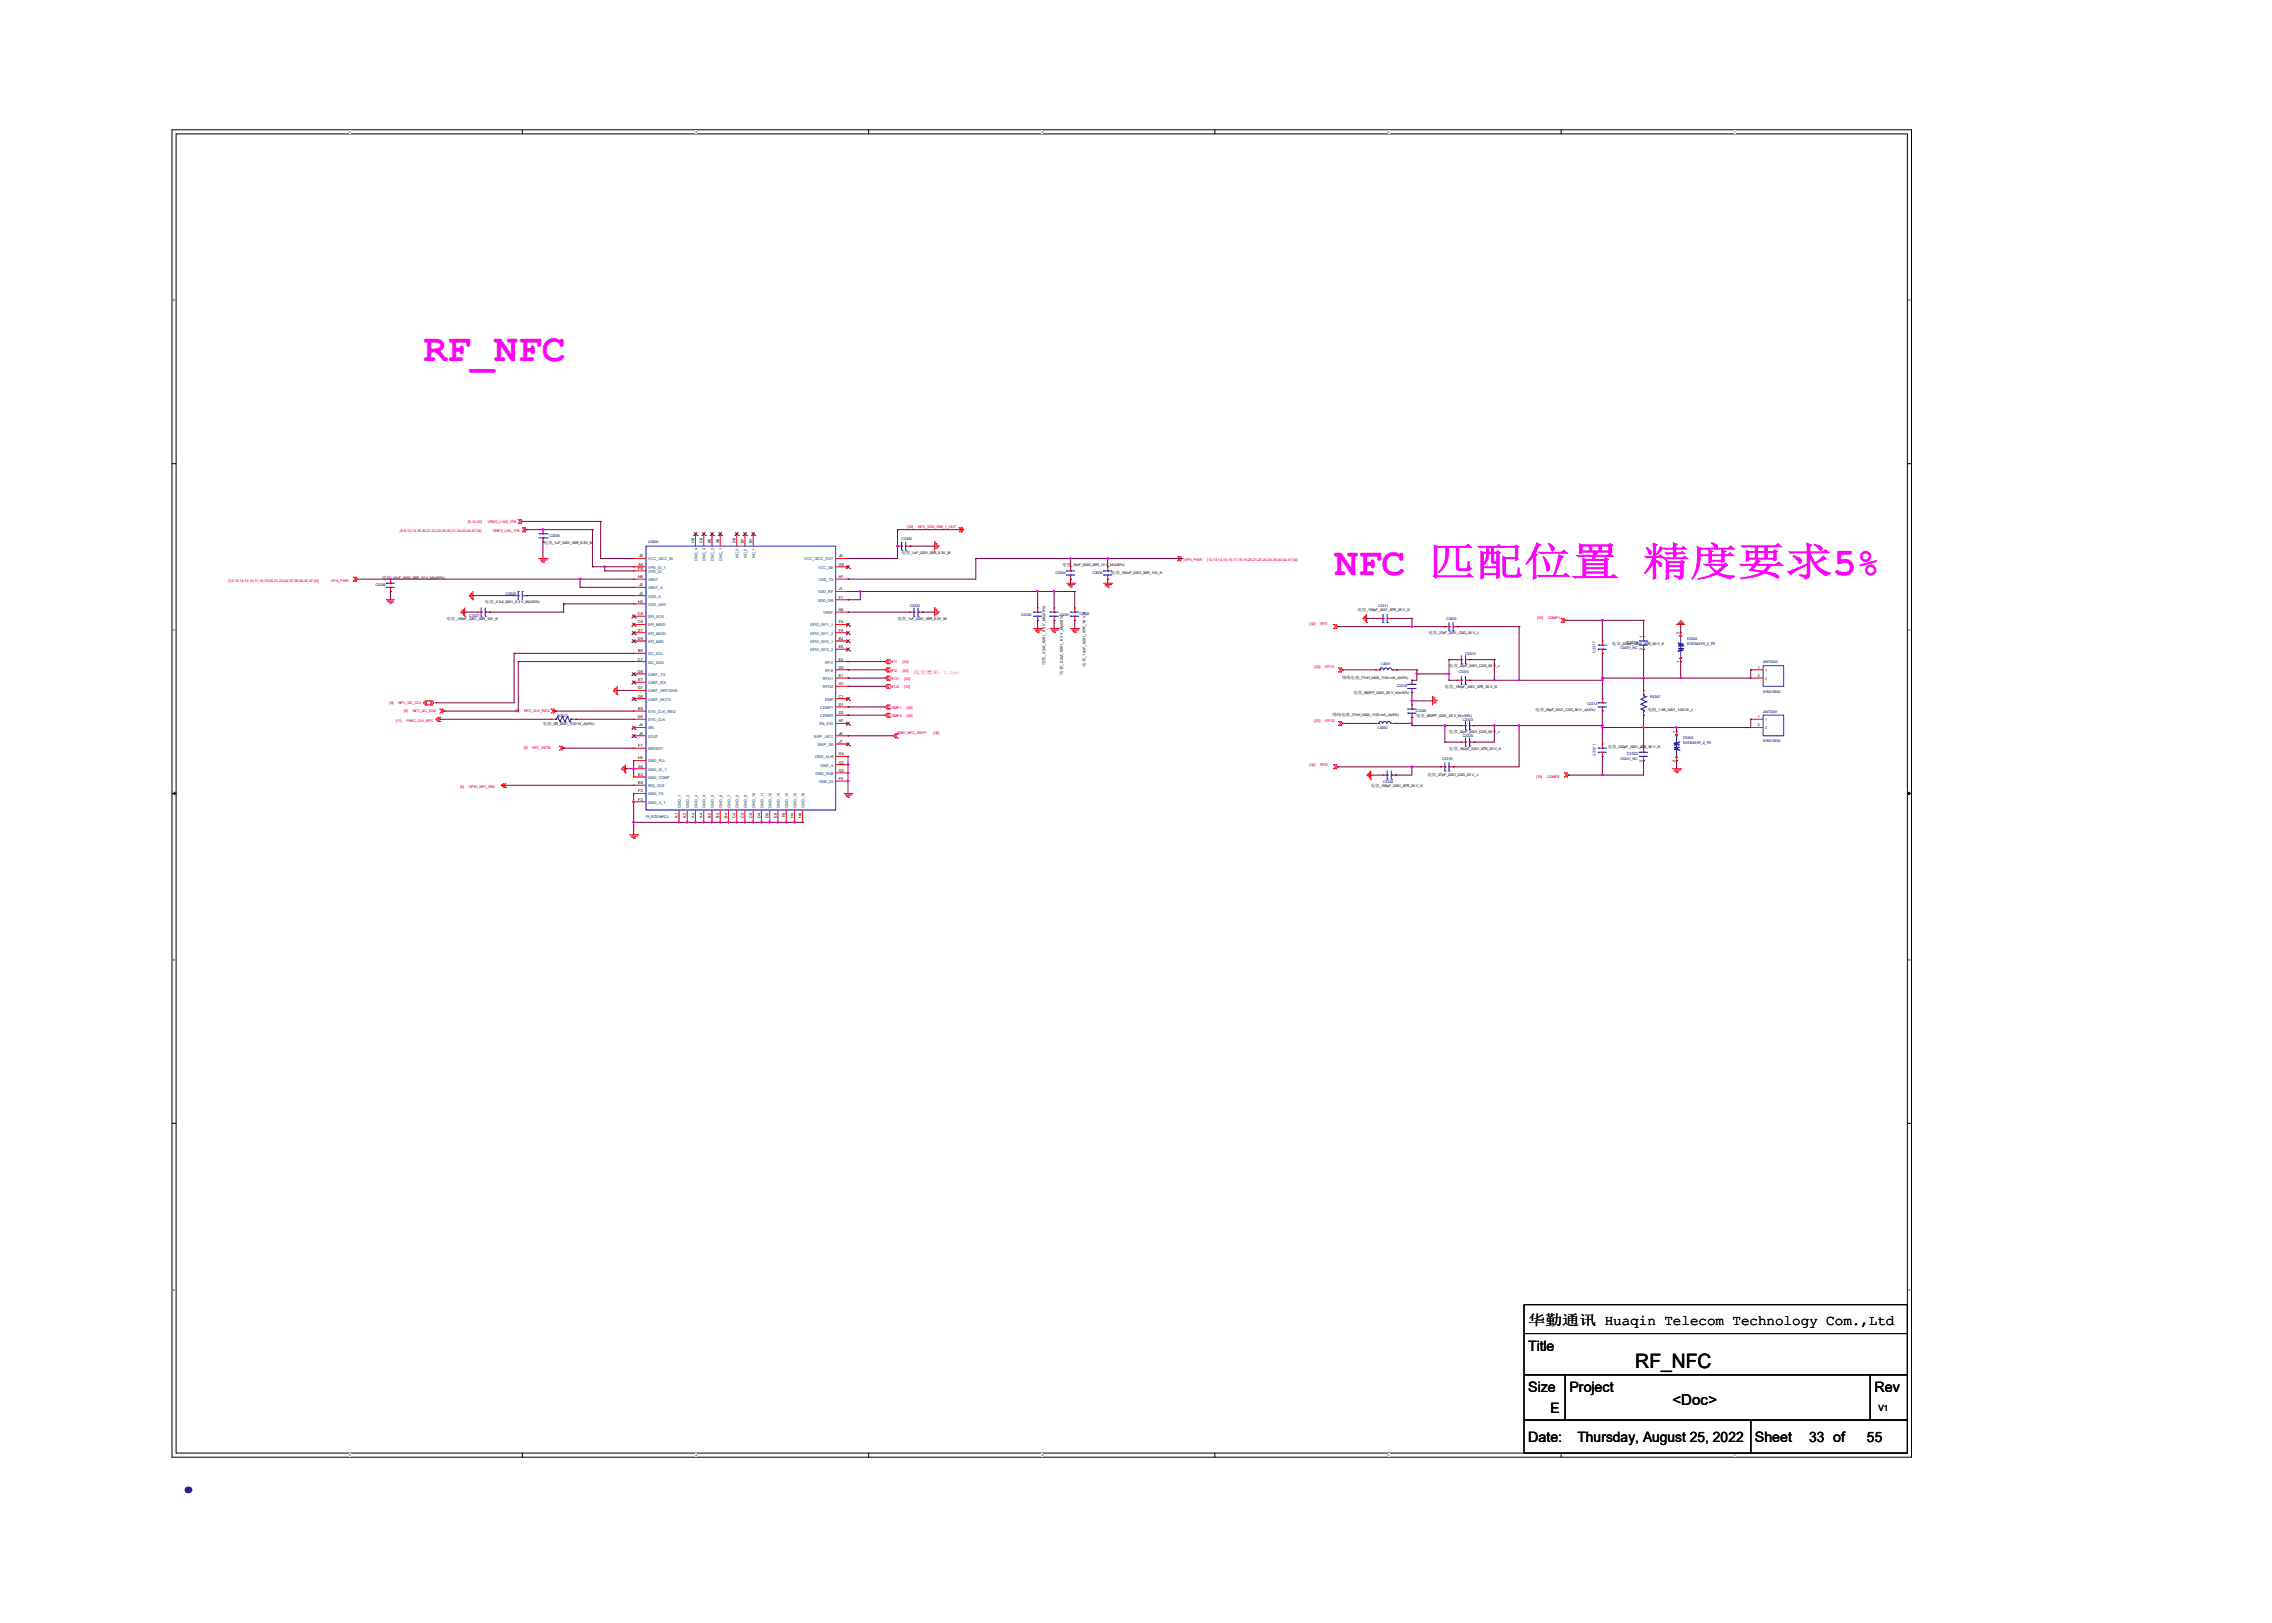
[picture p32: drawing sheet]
<svg xmlns="http://www.w3.org/2000/svg" width="350mm" height="250mm" viewBox="0 0 350 250" stroke-linecap="round" stroke-linejoin="round" font-family="sans-serif">
<defs><g id="words">
<text font-size="8.5" fill="#00f" x="26.5" y="229.9">.</text>
<g font-size="6.1" fill="#f0f">
<text x="65.2" y="55.6">RF_NFC</text>
<text x="205.6" y="88.6">NFC 匹配位置 精度要求5%</text>
</g>
<text font-size="3.1" x="251.9" y="210.7">RF_NFC</text>
<text font-size="2.3" x="257.6" y="216.5">&lt;Doc&gt;</text>
<g font-size="2.2">
<text x="235.4" y="208.1">Title</text>
<text x="235.4" y="204.1">华勤通讯 Huaqin Telecom Technology Com.,Ltd</text>
<text x="235.4" y="214.4">Size</text>
<text x="241.8" y="214.4">Project</text>
<text x="288.8" y="214.4">Rev</text>
<text x="238.8" y="217.6">E</text>
<text x="235.4" y="222">Date:</text>
<text x="243" y="222">Thursday, August 25, 2022</text>
<text x="270.3" y="222">Sheet</text>
<text x="278.7" y="222">33 of</text>
<text x="287.6" y="222">55</text>
</g>
<text font-size="1.3" x="289.4" y="217.4">V1</text>
<text font-size=".8" fill="#f0f" x="140.8" y="103.8">线宽要求：0.2mm</text>
<g font-size=".6" fill="#f00">
<text x="61.6" y="82">[6,8,12,14,18,20,21,22,23,26,30,31,34,43,44,47,54]</text>
<text x="72.1" y="80.5">[8,14,30]</text>
<text x="75.1" y="80.5">VREG_L19A_1P8</text>
<text x="75.9" y="82">VREG_L9A_1P8</text>
<text x="139.8" y="81.4">[30]</text>
<text x="141.4" y="81.4">NFC_VDD_SIM_1_OUT</text>
<text x="35.2" y="89.6">[12,13,14,15,16,17,18,19,20,21,23,24,33,39,40,42,47,54]</text>
<text x="51" y="89.6">VPH_PWR</text>
<text x="182.4" y="86.5">VPH_PWR</text>
<text x="186" y="86.5">[12,13,14,15,16,17,18,19,20,21,23,24,33,39,40,42,47,54]</text>
<text x="236.8" y="95.3">[33]</text>
<text x="238.5" y="95.3">CDMP1</text>
<text x="201.7" y="96.3">[33]</text>
<text x="203.4" y="96.3">RFI1</text>
<text x="137.1" y="102.2">RFI1</text>
<text x="137.1" y="103.4">RFI2</text>
<text x="137.1" y="104.7">RFO1</text>
<text x="137.1" y="106">RFO2</text>
<text x="139" y="102.2">[33]</text>
<text x="139" y="103.4">[33]</text>
<text x="139.3" y="104.7">[33]</text>
<text x="139.3" y="106">[33]</text>
<text x="202.5" y="103">[33]</text>
<text x="204.2" y="103">RFO1</text>
<text x="60" y="108.4">[6]</text>
<text x="61" y="111.2">[11]</text>
<text x="61.4" y="108.4">NFC_I2C_SCL</text>
<text x="62.3" y="109.7">[6]</text>
<text x="62.6" y="111.2">PMIC_CLK_NFC</text>
<text x="63.6" y="109.7">NFC_I2C_SDA</text>
<text x="79.4" y="109.7">[6]</text>
<text x="80.7" y="109.7">NFC_CLK_REQ</text>
<text x="137" y="109.2">CDMP1</text>
<text x="137" y="110.4">CDMP2</text>
<text x="138.3" y="113.1">SIM1_NFC_SWP1</text>
<text x="139.7" y="109.2">[33]</text>
<text x="139.7" y="110.4">[33]</text>
<text x="143.8" y="113.1">[30]</text>
<text x="202.5" y="111.2">[33]</text>
<text x="204.2" y="111.2">RFO2</text>
<text x="80.7" y="115.4">[6]</text>
<text x="82" y="115.4">NFC_RSTB</text>
<text x="201.7" y="117.9">[33]</text>
<text x="203.4" y="117.9">RFI2</text>
<text x="236.7" y="119.8">[33]</text>
<text x="238.3" y="119.8">CDMP2</text>
<text x="70.9" y="121.4">[6]</text>
<text x="72.2" y="121.4">GPIO_NFC_IRQ</text>
</g>
<g font-size=".6">
<text x="83.8" y="83.8">电容</text>
<text x="85.1" y="83.8">_1uF_0201_X5R_6.3V_M</text>
<text x="107" y="83.6" transform="rotate(-90 107 83.6)">H8</text>
<text x="108.2" y="83.6" transform="rotate(-90 108.2 83.6)">C6</text>
<text x="109.5" y="83.6" transform="rotate(-90 109.5 83.6)">B5</text>
<text x="110.8" y="83.6" transform="rotate(-90 110.8 83.6)">A6</text>
<text x="113.3" y="83.6" transform="rotate(-90 113.3 83.6)">D6</text>
<text x="114.6" y="83.6" transform="rotate(-90 114.6 83.6)">B7</text>
<text x="115.9" y="83.6" transform="rotate(-90 115.9 83.6)">B1</text>
<text x="58.9" y="89.1">电容</text>
<text x="60.2" y="89.1">_10uF_0402_X5R_10 V_M(±20%)</text>
<text x="98.3" y="87.1">A8</text>
<text x="98.3" y="87.8">F8</text>
<text x="98.3" y="89">H9</text>
<text x="98.5" y="85.9">J8</text>
<text x="129.2" y="89">H1</text>
<text x="129.2" y="87.1">G9</text>
<text x="129.2" y="85.9">J9</text>
<text x="138.9" y="85.4">电容</text>
<text x="140.2" y="85.4">_1uF_0201_X5R_6.3V_M</text>
<text x="163.7" y="87.2">电容</text>
<text x="165" y="87.2">_10uF_0402_X5R_10 V_M(±20%)</text>
<text x="171.1" y="88.5">电容</text>
<text x="172.5" y="88.5">_100nF_0201_X5R_10V_K</text>
<text x="68.8" y="95.5">电容</text>
<text x="70.1" y="95.5">_100nF_0201_X5R_10V_K</text>
<text x="74.7" y="92.8">电容</text>
<text x="76.1" y="92.8">_2.2uf_0201_6.3 V_M(±20%)</text>
<text x="98.3" y="94.8">C8</text>
<text x="98.3" y="92.9">H2</text>
<text x="98.5" y="90.3">J2</text>
<text x="98.5" y="91.6">J3</text>
<text x="129.2" y="94.1">H3</text>
<text x="129.2" y="90.9">J1</text>
<text x="129.2" y="92.2">F1</text>
<text x="138.3" y="95.5">电容</text>
<text x="139.6" y="95.5">_1uF_0201_X5R_6.3V_M</text>
<text x="209.1" y="94.2">电容</text>
<text x="210.5" y="94.2">_150pF_0201_X7R_25 V_K</text>
<text x="98.3" y="101.7">C7</text>
<text x="98.3" y="96">C9</text>
<text x="98.3" y="97.3">D7</text>
<text x="98.3" y="98.6">D9</text>
<text x="98.3" y="100.5">B9</text>
<text x="129.2" y="101.7">E3</text>
<text x="129.2" y="98.6">E4</text>
<text x="129.2" y="99.8">E5</text>
<text x="129.2" y="96">F4</text>
<text x="129.2" y="97.3">F5</text>
<text x="161" y="101.1" transform="rotate(-90 161 101.1)">_2.2uf_0201_6.3 V_M(±20%)</text>
<text x="167.2" y="101.3" transform="rotate(-90 167.2 101.3)">_10nF_0201_X7R_16 V_K</text>
<text x="220" y="97.7">电容</text>
<text x="221.4" y="97.7">_27pF_0201_C0G_25 V_J</text>
<text x="248.3" y="99.3">电容</text>
<text x="249.7" y="99.3">_220pF_0201_X7R_50 V_K</text>
<text x="253" y="100.2" transform="rotate(-90 253 100.2)">2</text>
<text x="253" y="98.3" transform="rotate(-90 253 98.3)">1</text>
<text x="258.7" y="97.6" transform="rotate(-90 258.7 97.6)">2</text>
<text x="98.2" y="107.5">G6</text>
<text x="98.2" y="106.2">G7</text>
<text x="98.3" y="103.6">D8</text>
<text x="98.3" y="104.9">E7</text>
<text x="129.2" y="107.5">C1</text>
<text x="129.2" y="103">D3</text>
<text x="129.2" y="104.3">E1</text>
<text x="129.2" y="105.6">G1</text>
<text x="161" y="102.5" transform="rotate(-90 161 102.5)">电容</text>
<text x="163.7" y="103.9" transform="rotate(-90 163.7 103.9)">电容</text>
<text x="163.7" y="102.5" transform="rotate(-90 163.7 102.5)">_2.2uf_0201_6.3 V_M(±20%)</text>
<text x="167.2" y="102.7" transform="rotate(-90 167.2 102.7)">电容</text>
<text x="206.7" y="104.6">绕线电感</text>
<text x="208.5" y="106.9">电容</text>
<text x="209.4" y="104.6">_77nH_0402_1100 mA_J(±5%)</text>
<text x="209.8" y="106.9">_560PF_0201_25 V_K(±10%)</text>
<text x="222.6" y="106">电容</text>
<text x="223.2" y="102.8">电容</text>
<text x="223.9" y="106">_180pF_0201_X7R_25 V_K</text>
<text x="224.6" y="102.8">_22pF_0201_C0G_50 V_J</text>
<text x="258.7" y="102.1" transform="rotate(-90 258.7 102.1)">1</text>
<text x="270.8" y="103">1</text>
<text x="270.8" y="104.3">2</text>
<text x="83.6" y="111.7">电阻</text>
<text x="85" y="111.7">_0R_0201_1/20 W_J(±5%)</text>
<text x="98.2" y="110.6">G5</text>
<text x="98.3" y="109.4">E9</text>
<text x="98.5" y="111.9">J4</text>
<text x="98.5" y="113.2">J5</text>
<text x="129.2" y="108.7">D1</text>
<text x="129.2" y="110">D2</text>
<text x="129.2" y="111.3">H7</text>
<text x="129.2" y="113.2">J6</text>
<text x="205.3" y="110.3">绕线电感</text>
<text x="208" y="110.3">_77nH_0402_1100 mA_J(±5%)</text>
<text x="218.1" y="110.4">电容</text>
<text x="219.5" y="110.4">_560PF_0201_25 V_K(±10%)</text>
<text x="223.2" y="113">电容</text>
<text x="224.6" y="113">_22pF_0201_C0G_50 V_J</text>
<text x="236.5" y="109.4">电容</text>
<text x="237.9" y="109.4">_39pF_0201_C0G_50 V_J(±5%)</text>
<text x="253.8" y="109.4">电阻</text>
<text x="255.2" y="109.4">_1.5K_0201_1/20 W_J</text>
<text x="258.1" y="112.9" transform="rotate(-90 258.1 112.9)">1</text>
<text x="270.8" y="110.6">1</text>
<text x="270.8" y="111.9">2</text>
<text x="98.3" y="118.3">A9</text>
<text x="98.3" y="119.5">E2</text>
<text x="98.3" y="115.1">F7</text>
<text x="98.3" y="117">H5</text>
<text x="129.2" y="117.6">G3</text>
<text x="129.2" y="114.4">J7</text>
<text x="129.2" y="118.9">G2</text>
<text x="129.2" y="116.3">G4</text>
<text x="219.9" y="119.6">电容</text>
<text x="221.3" y="119.6">_27pF_0201_C0G_25 V_J</text>
<text x="223.2" y="115.5">电容</text>
<text x="224.6" y="115.5">_180pF_0201_X7R_25 V_K</text>
<text x="247.7" y="115.2">电容</text>
<text x="249" y="115.2">_220pF_0201_X7R_50 V_K</text>
<text x="253" y="117.3" transform="rotate(-90 253 117.3)">2</text>
<text x="253" y="115.4" transform="rotate(-90 253 115.4)">1</text>
<text x="258.1" y="117.3" transform="rotate(-90 258.1 117.3)">2</text>
<text x="98.3" y="120.8">E8</text>
<text x="98.3" y="122.1">F2</text>
<text x="98.3" y="123.3">F3</text>
<text x="104.4" y="126" transform="rotate(-90 104.4 126)">A1</text>
<text x="105.7" y="126" transform="rotate(-90 105.7 126)">A2</text>
<text x="107" y="126" transform="rotate(-90 107 126)">A3</text>
<text x="108.2" y="126" transform="rotate(-90 108.2 126)">A4</text>
<text x="109.5" y="126" transform="rotate(-90 109.5 126)">B2</text>
<text x="110.8" y="126" transform="rotate(-90 110.8 126)">B3</text>
<text x="112.1" y="126" transform="rotate(-90 112.1 126)">B4</text>
<text x="113.3" y="126" transform="rotate(-90 113.3 126)">C2</text>
<text x="114.6" y="126" transform="rotate(-90 114.6 126)">C3</text>
<text x="115.9" y="126" transform="rotate(-90 115.9 126)">C4</text>
<text x="117.1" y="126" transform="rotate(-90 117.1 126)">D4</text>
<text x="118.4" y="126" transform="rotate(-90 118.4 126)">D5</text>
<text x="119.7" y="126" transform="rotate(-90 119.7 126)">E6</text>
<text x="120.9" y="125.9" transform="rotate(-90 120.9 125.9)">F6</text>
<text x="122.2" y="126" transform="rotate(-90 122.2 126)">H4</text>
<text x="123.5" y="126" transform="rotate(-90 123.5 126)">H6</text>
<text x="129.2" y="120.2">F9</text>
<text x="211.2" y="121.2">电容</text>
<text x="212.5" y="121.2">_150pF_0201_X7R_25 V_K</text>
</g>
<g font-size=".6" fill="#000080">
<text x="84.7" y="82.8">C3336</text>
<text x="99.9" y="83.7">U3300</text>
<text x="138.9" y="83.1">C3329</text>
<text x="162.6" y="88.4">C3334</text>
<text x="168.3" y="88.4">C3335</text>
<text x="57.8" y="90.3">C3328</text>
<text x="72.3" y="95">C3327</text>
<text x="77.9" y="91.7">C3326</text>
<text x="140.2" y="93.6">C3333</text>
<text x="157.3" y="94.8">C3330</text>
<text x="163.2" y="94.8">C3331</text>
<text x="166.3" y="94.8">C3332</text>
<text x="212.3" y="93.5">C3311</text>
<text x="222.8" y="95.5">C3303</text>
<text x="225.8" y="100.9">C3312</text>
<text x="245.8" y="100.6" transform="rotate(-90 245.8 100.6)">C3317</text>
<text x="249.6" y="99.9">C0201_NC</text>
<text x="250.6" y="99.2">C3318</text>
<text x="259.9" y="98.7">D3300</text>
<text x="259.9" y="99.4">ESD5451R_2_TR</text>
<text x="212.8" y="102.5">L3301</text>
<text x="215.2" y="105.8">C3316</text>
<text x="224.7" y="103.7">C3315</text>
<text x="254.2" y="107.5">R3307</text>
<text x="271.6" y="102.2">ANT3300</text>
<text x="271.6" y="106.7">818012934</text>
<text x="85.9" y="110.4">R3317</text>
<text x="212.2" y="112.2">L3302</text>
<text x="218.1" y="109.7">C3320</text>
<text x="225.3" y="113.6">C3325</text>
<text x="225.3" y="111.1">C3323</text>
<text x="244.5" y="108.6">C3314</text>
<text x="259.3" y="113.9">D3303</text>
<text x="271.6" y="109.8">ANT3301</text>
<text x="222.2" y="117.1">C3319</text>
<text x="245.8" y="116.4" transform="rotate(-90 245.8 116.4)">C3321</text>
<text x="249.6" y="117.1">C0201_NC</text>
<text x="250.6" y="116.3">C3322</text>
<text x="259.3" y="114.7">ESD5451R_2_TR</text>
<text x="271.6" y="114.3">818012934</text>
<text x="99.5" y="126">PI_ST21NFCJ</text>
<text x="213.1" y="120.6">C3324</text>
</g>
<g font-size=".6" fill="#004080">
<text x="99.9" y="87.6">VPS_IO_1</text>
<text x="99.9" y="88.2">VPS_IO</text>
<text x="99.9" y="89.5">VBAT</text>
<text x="99.9" y="86.3">VCC_UICC_IN</text>
<text x="107.4" y="86.4" transform="rotate(-90 107.4 86.4)">DNC_4</text>
<text x="108.7" y="86.4" transform="rotate(-90 108.7 86.4)">DNC_3</text>
<text x="110" y="86.4" transform="rotate(-90 110 86.4)">DNC_2</text>
<text x="111.2" y="86.4" transform="rotate(-90 111.2 86.4)">DNC_1</text>
<text x="113.8" y="86" transform="rotate(-90 113.8 86)">NC_3</text>
<text x="115.1" y="86" transform="rotate(-90 115.1 86)">NC_2</text>
<text x="116.3" y="86" transform="rotate(-90 116.3 86)">NC_1</text>
<text x="123.9" y="86.3">VCC_UICC_OUT</text>
<text x="126.1" y="87.6">VCC_SE</text>
<text x="126.1" y="89.5">VDD_TX</text>
<text x="99.9" y="95.2">SPI_SCK</text>
<text x="99.9" y="93.3">VDD_ASK</text>
<text x="99.9" y="90.8">VBAT_A</text>
<text x="99.9" y="92">VDD_A</text>
<text x="126" y="92.7">VDD_DR</text>
<text x="126" y="91.4">VDD_RF</text>
<text x="126.8" y="94.6">VREF</text>
<text x="99.9" y="100.9">I2C_SCL</text>
<text x="99.9" y="96.5">SPI_MISO</text>
<text x="99.9" y="97.8">SPI_MOSI</text>
<text x="99.9" y="99">SPI_NSS</text>
<text x="124.8" y="99">GPIO_RF2_1</text>
<text x="124.8" y="100.3">GPIO_RF2_2</text>
<text x="124.8" y="96.5">GPIO_RF1_1</text>
<text x="124.8" y="97.8">GPIO_RF1_2</text>
<text x="99.9" y="102.2">I2C_SDA</text>
<text x="99.9" y="104.1">UART_TX</text>
<text x="99.9" y="105.4">UART_RX</text>
<text x="99.9" y="107.9">UART_NCTS</text>
<text x="99.9" y="106.6">UART_NRTS/HIS</text>
<text x="126.8" y="104.7">RFO1</text>
<text x="126.8" y="106">RFO2</text>
<text x="127.1" y="107.9">DMP</text>
<text x="127.1" y="103.5">RFI2</text>
<text x="127.1" y="102.2">RFI1</text>
<text x="271.9" y="103.5">1</text>
<text x="271.9" y="104.7">2</text>
<text x="99.9" y="109.8">SYS_CLK_REQ</text>
<text x="99.9" y="111.1">SYS_CLK</text>
<text x="99.9" y="112.4">XIN</text>
<text x="99.9" y="113.6">XOUT</text>
<text x="125.4" y="113.6">SWP_UICC</text>
<text x="126.2" y="111.7">EN_5V0</text>
<text x="126.4" y="109.2">CDMP1</text>
<text x="126.4" y="110.5">CDMP2</text>
<text x="271.9" y="111.1">1</text>
<text x="271.9" y="112.4">2</text>
<text x="99.9" y="118.7">GND_IO_1</text>
<text x="99.9" y="120">GND_CDMP</text>
<text x="99.9" y="115.5">NRESET</text>
<text x="99.9" y="117.4">GND_PLL</text>
<text x="125.6" y="116.8">GND_ALM</text>
<text x="125.6" y="119.3">GND_SUB</text>
<text x="126" y="114.9">SWP_SE</text>
<text x="126.4" y="118.1">GND_A</text>
<text x="99.9" y="121.3">IRQ_OUT</text>
<text x="99.9" y="122.5">GND_TX</text>
<text x="99.9" y="123.8">GND_A_1</text>
<text x="104.9" y="124.4" transform="rotate(-90 104.9 124.4)">GND_1</text>
<text x="106.2" y="124.4" transform="rotate(-90 106.2 124.4)">GND_2</text>
<text x="107.4" y="124.4" transform="rotate(-90 107.4 124.4)">GND_3</text>
<text x="108.7" y="124.4" transform="rotate(-90 108.7 124.4)">GND_4</text>
<text x="110" y="124.4" transform="rotate(-90 110 124.4)">GND_5</text>
<text x="111.2" y="124.4" transform="rotate(-90 111.2 124.4)">GND_6</text>
<text x="112.5" y="124.4" transform="rotate(-90 112.5 124.4)">GND_7</text>
<text x="113.8" y="124.4" transform="rotate(-90 113.8 124.4)">GND_8</text>
<text x="115.1" y="124.4" transform="rotate(-90 115.1 124.4)">GND_9</text>
<text x="116.3" y="124.4" transform="rotate(-90 116.3 124.4)">GND_10</text>
<text x="117.6" y="124.4" transform="rotate(-90 117.6 124.4)">GND_11</text>
<text x="118.9" y="124.4" transform="rotate(-90 118.9 124.4)">GND_12</text>
<text x="120.1" y="124.4" transform="rotate(-90 120.1 124.4)">GND_13</text>
<text x="121.4" y="124.4" transform="rotate(-90 121.4 124.4)">GND_14</text>
<text x="122.7" y="124.4" transform="rotate(-90 122.7 124.4)">GND_15</text>
<text x="123.9" y="124.4" transform="rotate(-90 123.9 124.4)">GND_16</text>
<text x="126.2" y="120.6">GND_IO</text>
</g>
<g font-size=".5">
<text x="53.8" y="20.5">5</text>
<text x="107.1" y="20.5">4</text>
<text x="160.5" y="20.5">3</text>
<text x="213.8" y="20.5">2</text>
<text x="267.2" y="20.5">1</text>
<text x="26.7" y="46.4">D</text>
<text x="294" y="46.4">D</text>
<text x="26.7" y="97.2">C</text>
<text x="294" y="97.2">C</text>
<text x="26.7" y="148">B</text>
<text x="294" y="148">B</text>
<text x="26.7" y="198.8">A</text>
<text x="294" y="198.8">A</text>
<text x="53.8" y="224.3">5</text>
<text x="107.1" y="224.3">4</text>
<text x="160.5" y="224.3">3</text>
<text x="213.8" y="224.3">2</text>
<text x="267.2" y="224.3">1</text>
</g>
</g></defs>
<path d="M26.5 20h268v204.5h-268zM27.1 20.6h266.7v203.2h-266.7z" fill="none" stroke="#000" stroke-width=".15"/>
<g fill="#fff">
<path d="M53.8 20.1h.2v.5h-.2z"/>
<path d="M53.8 223.9h.2v.5h-.2z"/>
</g>
<path d="M80.5 20v.6M80.5 223.8v.7" fill="none" stroke="#000" stroke-width=".15"/>
<g fill="#fff">
<path d="M107.1 20.1h.3v.5h-.3z"/>
<path d="M107.1 223.9h.3v.5h-.3z"/>
</g>
<path d="M133.8 20v.6M133.8 223.8v.7" fill="none" stroke="#000" stroke-width=".15"/>
<g fill="#fff">
<path d="M160.5 20.1h.2v.5h-.2z"/>
<path d="M160.5 223.9h.2v.5h-.2z"/>
</g>
<path d="M187.1 20v.6M187.1 223.8v.7" fill="none" stroke="#000" stroke-width=".15"/>
<g fill="#fff">
<path d="M213.8 20.1h.2v.5h-.2z"/>
<path d="M213.8 223.9h.2v.5h-.2z"/>
</g>
<path d="M240.5 20v.6M240.5 223.8v.7" fill="none" stroke="#000" stroke-width=".15"/>
<g fill="#fff">
<path d="M267.2 20.1h.2v.5h-.2z"/>
<path d="M267.2 223.9h.2v.5h-.2z"/>
<path d="M26.7 46h.3v.5h-.3z"/>
<path d="M294 46h.3v.5h-.3z"/>
<path d="M26.7 96.8h.3v.5h-.3z"/>
<path d="M294 96.8h.3v.5h-.3z"/>
</g>
<path d="M26.5 71.4h.6M293.8 71.4h.7" fill="none" stroke="#000" stroke-width=".15"/>
<g fill="#fff">
<path d="M26.7 147.6h.2v.5h-.2z"/>
<path d="M294 147.6h.3v.5h-.3z"/>
</g>
<path d="M26.5 122.2h.6M293.8 122.2h.7" fill="none" stroke="#000" stroke-width=".15"/>
<path d="M26.8 122l.3 .2-.3 .2zM293.8 122.2l.3-.2v.4z" fill="#000" stroke="#000" stroke-width=".15"/>
<g fill="#fff">
<path d="M26.7 198.4h.3v.5h-.3z"/>
<path d="M294 198.4h.3v.5h-.3z"/>
</g>
<path d="M26.5 173h.6M293.8 173h.7M234.8 205.4h59v6.4h-59zM234.8 201h59v4.4h-59zM234.8 211.8h6.3v6.9h-6.3zM234.8 218.7h34.9v5.1h-34.9zM241.1 211.8h47v6.9h-47zM269.7 218.7h24.1v5.1h-24.1zM288.1 211.8h5.7v6.9h-5.7z" fill="none" stroke="#000" stroke-width=".15"/>
<g fill="none" stroke="#f00" stroke-width=".15">
<path d="M54.4 88.9h.1M54.4 89.5h.1M54.4 88.9l.4 .3-.4 .3M54.8 88.9l.3 .3-.3 .3M54.8 89.5h.1M54.8 88.9h.1M59.5 92.4h1.3M59.5 92.4h.1M59.7 92.6h.1M59.7 92.6h.9M59.9 92.8h.5M60.1 93h.1"/>
<path d="M60.1 89.2h.1M60.1 91.1h.1M60.1 89.2v.6M60.1 90.5v.6M60.4 92.8h.1M71 94.4h.1M71 94.2v.2M71.2 94h.1M71.2 94v.5M71.4 94.8h.1M71.4 93.9v.9M71.6 94.9h.1"/>
<path d="M71.6 93.7v1.2M72.3 91.8h.1M72.3 91.7v.1M72.5 91.5h.1M72.5 91.5v.5M72.7 92.2h.1M72.7 91.3v.9M72.8 92.4h.1M72.8 91.1v1.3M73.5 94.3h.1M73.5 94.3h.6M74.8 94.3h.6"/>
<path d="M75.4 94.3h.1M79.2 91.7h.1M79.2 91.7h.6M79.8 80h.1M79.8 80.7h.1M79.8 80l.4 .3-.4 .4M80.2 80l.3 .3-.3 .4M80.2 80.7h.1M80.2 80h.1M80.5 91.7h.6M80.5 81.9h.1M80.5 81.3h.1"/>
<path d="M80.5 81.3l.3 .3-.3 .3M80.8 81.3l.3 .3-.3 .3M80.8 81.3h.1M80.8 81.9h.1M81.1 91.7h.1M83 86h1.3M83.2 86.2h.9M83.4 86.4h.1M83.4 86.4h.5M83.6 86.6h.1M83.6 83.5h.1M83.6 81.6h.1"/>
<path d="M83.6 81.6v.6M83.6 82.9v.6M83.7 86.6h.1M84.1 86.2h.1M84.3 86h.1M97.6 96.2h1.9M97.6 86h1.9M97.6 91.7h1.9M97.6 87.3h1.9M97.6 94.9h1.9M97.6 97.5h1.9M97.6 98.7h1.9"/>
<path d="M97.6 87.9h1.9M97.6 89.2h1.9M97.6 93h1.9M97.6 90.5h1.9M97.6 87.3h.1M97.6 94.9h.1M97.6 96.2h.1M97.6 97.5h.1M97.6 98.7h.1M97.6 87.9h.1M97.6 93h.1M97.6 89.2h.1"/>
<path d="M97.6 90.5h.1M97.6 91.7h.1M97.6 86h.1M107.1 82.2h.1M107.1 82.2v1.9M108.4 82.2h.1M108.4 82.2v1.9M109.7 82.2h.1M109.7 82.2v1.9M110.9 82.2h.1M110.9 82.2v1.9M113.5 82.2h.1"/>
<path d="M113.5 82.2v1.9M114.8 82.2h.1M114.8 82.2v1.9M116 82.2h.1M116 82.2v1.9M128.7 92.4h1.9M128.7 96.2h1.9M128.7 86h1.9M128.7 94.3h1.9M128.7 87.3h1.9M128.7 97.5h1.9M128.7 98.7h1.9"/>
<path d="M128.7 89.2h1.9M128.7 91.1h1.9M130.6 98.7h.1M130.6 92.4h.1M130.6 96.2h.1M130.6 97.5h.1M130.6 87.3h.1M130.6 89.2h.1M130.6 94.3h.1M130.6 91.1h.1M130.6 86h.1M138.3 84.1h.1"/>
<path d="M138.3 84.1h.6M139.5 84.1h.7M140.2 94.3h.6M140.2 94.3h.1M140.2 84.1h.1M141.4 94.3h.7M142.1 94.3h.1M144 83.5h.1M144 93.7h.1M144 83.5v1.3M144 93.7v1.2M144.2 83.7h.1"/>
<path d="M144.2 93.9h.1M144.2 83.7v.9M144.2 93.9v.9M144.4 84.4h.1M144.4 94.5h.1M144.4 83.9v.5M144.4 94v.5M144.6 84.1h.1M144.6 94.2h.1M144.6 84.1v.1M144.6 94.2v.2M147.8 81.3h.1"/>
<path d="M147.8 81.9h.1M147.8 81.3l.3 .3-.3 .3M148.1 81.3l.3 .3-.3 .3M148.1 81.9h.1M148.1 81.3h.1M159.2 96.8h1.3M159.4 97h.9M159.6 97.2h.1M159.6 97.2h.5M159.8 97.4h.1M159.8 93.7h.1M159.8 95.6h.1"/>
<path d="M159.8 93.7v.6M159.8 94.9v.7M159.9 97.4h.1M160.3 97h.1M160.5 96.8h.1M161.7 96.8h1.3M162 97h.9M162.1 97.2h.1M162.1 97.2h.5M162.3 97.4h.2M162.4 93.7h.1M162.4 95.6h.1"/>
<path d="M162.4 93.7v.6M162.4 94.9v.7M162.5 97.4h.1M162.9 97h.1M163 96.8h.1M164.3 89.8h1.3M164.5 90.1h.9M164.7 90.2h.1M164.7 90.2h.5M164.9 90.4h.1M164.9 87.3h.1M164.9 89.2h.1"/>
<path d="M164.9 87.3v.6M164.9 88.6v.6M164.9 96.8h1.3M165 90.4h.1M165.1 97h.9M165.3 97.2h.1M165.3 97.2h.5M165.4 90.1h.1M165.5 97.4h.1M165.6 93.7h.1M165.6 95.6h.1M165.6 93.7v.6"/>
<path d="M165.6 94.9v.7M165.6 89.8h.1M165.6 97.4h.1M166 97h.1M166.2 96.8h.1M170 89.8h1.3M170.2 90.1h.9M170.4 90.2h.1M170.4 90.2h.5M170.6 90.4h.1M170.6 87.3h.1M170.6 89.2h.1"/>
<path d="M170.6 87.3v.6M170.6 88.6v.6M170.7 90.4h.1M171.1 90.1h.1M171.3 89.8h.1M181.4 85.7l.4 .3-.4 .4M181.4 85.7h.1M181.4 86.4h.1M181.8 85.7l.3 .3-.3 .4M181.8 86.4h.1M181.8 85.7h.1M205.4 96.2h.1"/>
<path d="M205.4 96.8h.1M205.4 96.2l.4 .3-.4 .3M205.8 96.2l.3 .3-.3 .3M205.8 96.8h.1M205.8 96.2h.1M210 95.3h.1M210 95.2v.1M210.1 95h.1M210.1 95v.5M210.3 95.7h.1M210.3 94.8v.9M210.5 95.9h.1"/>
<path d="M210.5 94.6v1.3M212.4 95.3h.1M212.4 95.3h.7M213.7 95.3h.6M214.3 95.3h.1M222.6 96.5h.6M222.6 96.5h.1M223.9 96.5h.6M224.5 96.5h.1M240.5 95.3h.1M240.5 95.9h.1M240.5 95.3l.3 .3-.3 .3"/>
<path d="M240.8 95.9h.1M240.8 95.3h.1M240.8 95.3l.3 .3-.3 .3M246.8 98.7h.1M246.8 98.7v.7M253.2 98.1h.1M253.2 98.1v.6M253.2 99.4v.6M258.3 96.2h1.2M258.3 96.2h.1M258.5 96h.1M258.5 96h.9"/>
<path d="M258.7 95.8h.5M258.9 95.6h.1M258.9 97.5h.1M258.9 97.5v.6M259.2 95.8h.1M65.6 108h.1M65.6 108.6h.1M65.6 108l-.4 .3 .4 .3M65.9 108.6h.1M65.9 108h.1M65.9 108l-.3 .3 .3 .3M66.2 108.6h.1"/>
<path d="M66.2 108h.1M66.2 108l.3 .3-.3 .3M66.5 108l.3 .3-.3 .3M66.5 108.6h.1M66.5 108h.1M67.5 110.5l-.4 .3 .4 .3M67.5 111.1h.1M67.5 110.5h.1M67.8 109.2l.3 .3M67.8 109.2h.1M67.8 111.1h.1M67.8 110.5h.1"/>
<path d="M67.8 110.5l-.3 .3 .3 .3M68.1 109.5h.1M68.1 109.2h.1M68.1 109.5l-.3 .4M68.1 109.2l.3 .3M68.4 109.5l-.3 .4M68.4 109.5h.1M84.9 110.8h.6M84.9 110.8h.1M84.9 109.2l.4 .3M84.9 109.2h.1M85.3 109.2l.2 .3"/>
<path d="M85.3 109.5h.1M85.3 109.2h.1M85.3 109.5l-.4 .4M85.5 109.5h.1M85.5 109.5l-.2 .4M86.2 114.9h.1M86.2 114.9l.3 .3M86.5 115.2l-.3 .4M86.5 114.9l.3 .3M86.5 115.2h.1M86.5 114.9h.1M86.8 115.2h.1"/>
<path d="M86.8 115.2l-.3 .4M88.1 110.8h.6M88.7 110.8h.1M94.5 106.4h.1M94.5 106.3v.1M94.7 106.1h.1M94.7 106.1v.5M94.9 106.8h.1M94.9 105.9v.9M95.1 107h.1M95.1 105.7v1.3M95.8 118.5h.1"/>
<path d="M95.8 118.4v.1M96 118.2h.1M96 118.2v.5M96.2 118.9h.1M96.2 118v.9M96.3 119.1h.1M96.3 117.8v1.3M97.6 118.4h1.9M97.6 110.8h1.9M97.6 112.1h1.9M97.6 100.6h1.9M97.6 107.6h1.9"/>
<path d="M97.6 101.9h1.9M97.6 103.8h1.9M97.6 119.7h1.9M97.6 105.1h1.9M97.6 109.5h1.9M97.6 115.2h1.9M97.6 106.4h1.9M97.6 117.1h1.9M97.6 113.3h1.9M97.6 118.4h.1M97.6 100.6h.1M97.6 101.9h.1"/>
<path d="M97.6 103.8h.1M97.6 119.7h.1M97.6 105.1h.1M97.6 109.5h.1M97.6 115.2h.1M97.6 110.8h.1M97.6 107.6h.1M97.6 106.4h.1M97.6 117.1h.1M97.6 112.1h.1M97.6 113.3h.1M128.7 103.2h1.9"/>
<path d="M128.7 104.4h1.9M128.7 111.4h1.9M128.7 107.6h1.9M128.7 101.9h1.9M128.7 108.9h1.9M128.7 110.2h1.9M128.7 100h1.9M128.7 105.7h1.9M128.7 119.1h1.9M128.7 117.8h1.9M128.7 116.5h1.9M128.7 113.3h1.9"/>
<path d="M128.7 114.6h1.9M130.6 107.6h.1M130.6 108.9h.1M130.6 110.2h.1M130.6 103.2h.1M130.6 104.4h.1M130.6 101.9h.1M130.6 100h.1M130.6 105.7h.1M130.6 119.1h.1M130.6 117.8h.1M130.6 116.5h.1"/>
<path d="M130.6 111.4h.1M130.6 113.3h.1M130.6 114.6h.1M136.7 101.6h.1M136.7 102.2h.1M136.7 102.9h.1M136.7 103.5h.1M136.7 104.2h.1M136.7 104.8h.1M136.7 105.4h.1M136.7 106.1h.1M136.7 108.6h.1"/>
<path d="M136.7 109.2h.1M136.7 109.9h.1M136.7 110.5h.1M136.7 101.6l-.4 .3 .4 .3M136.7 102.9l-.4 .3 .4 .3M136.7 104.2l-.4 .2 .4 .4M136.7 105.4l-.4 .3 .4 .4M136.7 108.6l-.4 .3 .4 .3M136.7 109.9l-.4 .3 .4 .3M137 101.6l-.3 .3 .3 .3M137 102.9l-.3 .3 .3 .3M137 104.2l-.3 .2 .3 .4"/>
<path d="M137 105.4l-.3 .3 .3 .4M137 108.6l-.3 .3 .3 .3M137 109.9l-.3 .3 .3 .3M137 102.2h.1M137 101.6h.1M137 103.5h.1M137 102.9h.1M137 104.8h.1M137 104.2h.1M137 106.1h.1M137 105.4h.1M137 109.2h.1"/>
<path d="M137 108.6h.1M137 110.5h.1M137 109.9h.1M138 113h.1M138 113.7h.1M138 113l-.4 .3 .4 .4M138.3 113.7h.1M138.3 113h.1M138.3 113l-.3 .3 .3 .4M205.4 117.8h.1M205.4 118.4h.1M205.4 117.8l.4 .3-.4 .3"/>
<path d="M205.8 117.8l.3 .3-.3 .3M205.8 118.4h.1M205.8 117.8h.1M206.2 102.9l.3 .3-.3 .3M206.2 111.1l.3 .3-.3 .4M206.2 102.9h.1M206.2 103.5h.1M206.2 111.1h.1M206.2 111.8h.1M206.5 103.5h.1M206.5 102.9h.1M206.5 111.8h.1"/>
<path d="M206.5 111.1h.1M206.5 102.9l.3 .3-.3 .3M206.5 111.1l.3 .3-.3 .4M210.6 119.4h.1M210.6 119.3v.1M210.8 119.1h.1M210.8 119.1v.5M211 119.8h.1M211 118.9v.9M211.2 118.8v1.2M211.7 111.4h.7M211.7 111.4h.1"/>
<path d="M211.9 103.2h.1M211.9 103.2h.6M213.1 119.4h.6M213.1 119.4h.1M214.3 111.4h.6M214.3 119.4h.7M214.5 103.2h.6M214.9 111.4h.1M215 119.4h.1M215.1 103.2h.1M217.5 108.6h.1M217.5 110.5h.1"/>
<path d="M217.5 104.8h.1M217.5 106.7h.1M217.5 104.8v.6M217.5 106.1v.6M217.5 108.6v.6M217.5 109.9v.6M220.7 107.3h.1M220.7 107.3v1.3M220.9 107.5h.1M220.9 107.5v.9M221.1 108.2h.1M221.1 107.7v.5"/>
<path d="M221.3 107.9h.1M221.3 107.9v.1M221.9 118.1h.1M221.9 118.1h.7M223.2 118.1h.7M223.9 118.1h.1M224.5 101.6h.6M224.5 101.6h.1M224.5 104.8h.6M224.5 104.8h.1M225.1 114.3h.1M225.1 111.8h.1"/>
<path d="M225.1 114.3h.7M225.1 111.8h.7M225.8 101.6h.6M225.8 104.8h.6M226.4 101.6h.1M226.4 114.3h.6M226.4 111.8h.6M226.4 104.8h.1M227 114.3h.1M227 111.8h.1M241 119.1h.1M241 119.7h.1"/>
<path d="M241 119.1l.3 .3-.3 .3M241.3 119.7h.1M241.3 119.1h.1M241.3 119.1l.3 .3-.3 .3M246.8 100.6h.1M246.8 114.6h.1M246.8 116.5h.1M246.8 107.6h.1M246.8 109.5h.1M246.8 100v.6M246.8 107.6v.7M246.8 108.9v.6"/>
<path d="M246.8 114.6v.6M246.8 115.9v.6M253.2 110.2h.1M253.2 106.4h.1M253.2 115.2h.1M253.2 117.1h.1M253.2 100h.1M253.2 106.4v.6M253.2 109.5v.7M253.2 115.2v.7M253.2 116.5v.6M257.6 118.4h1.3"/>
<path d="M257.8 118.6h.9M258 118.8h.5M258 118.8h.1M258.2 119h.2M258.3 112.7h.1M258.3 117.1h.1M258.3 112.7v.6M258.3 116.5v.6M258.4 119h.1M258.7 118.6h.1M258.9 101.9h.1M258.9 101.3v.6"/>
<path d="M258.9 118.4h.1M269.7 110.8h1.9M269.7 103.2h1.9M269.7 104.4h1.9M269.7 112.1h1.9M269.7 103.2h.1M269.7 104.4h.1M269.7 110.8h.1M269.7 112.1h.1M77.3 121h.1M77.3 121l.3 .3M77.6 121h.1"/>
<path d="M77.6 121.3h.1M77.6 121l.3 .3M77.6 120.7l-.3 .3M77.9 121.3h.1M77.9 120.7l-.3 .3M97 128.6h1.2M97.2 128.8h.9M97.4 129h.1M97.4 129h.5M97.6 129.2h.1M97.6 122.2h1.9M97.6 121h1.9"/>
<path d="M97.6 123.5h1.9M97.6 121h.1M97.6 122.2h.1M97.6 123.5h.1M97.7 129.2h.1M98.1 128.8h.1M98.2 128.6h.1M104.6 126.7h.1M104.6 124.8v1.9M105.9 126.7h.1M105.9 124.8v1.9M107.1 126.7h.1"/>
<path d="M107.1 124.8v1.9M108.4 126.7h.1M108.4 124.8v1.9M109.7 126.7h.1M109.7 124.8v1.9M110.9 126.7h.1M110.9 124.8v1.9M112.2 126.7h.1M112.2 124.8v1.9M113.5 126.7h.1M113.5 124.8v1.9M114.8 126.7h.1"/>
<path d="M114.8 124.8v1.9M116 126.7h.1M116 124.8v1.9M117.3 126.7h.1M117.3 124.8v1.9M118.6 126.7h.1M118.6 124.8v1.9M119.8 126.7h.1M119.8 124.8v1.9M121.1 126.7h.1M121.1 124.8v1.9M122.4 126.7h.1"/>
<path d="M122.4 124.8v1.9M123.6 126.7h.1M123.6 124.8v1.9M128.7 120.3h1.9M130 122.2h1.3M130.2 122.4h.9M130.4 122.6h.1M130.4 122.6h.5M130.6 122.8h.1M130.6 120.3h.1M130.7 122.8h.1M131.1 122.4h.1"/>
<path d="M131.3 122.2h.1M211.2 120h.1"/>
</g>
<g fill="none" stroke="#00f" stroke-width=".15">
<path d="M59.5 89.8h1.3M59.5 90.5h1.3M59.5 89.8h.1M59.5 90.5h.1M60.1 89.8h.1M60.1 90.5h.1M74.1 94.3h.1M74.1 94.9h.1M74.1 93.7v1.2M74.8 94.9h.1M74.8 94.3h.1M74.8 93.7v1.2"/>
<path d="M79.8 91.1h.1M79.8 91.7h.1M79.8 91.1v1.3M80.5 91.7h.1M80.5 91.1h.1M80.5 91.1v1.3M83 82.9h1.3M83 82.2h1.3M83.6 82.9h.1M83.6 82.2h.1M84.3 82.9h.1M84.3 82.2h.1"/>
<path d="M99.5 84.1h29.2v40.7h-29.2zM138.9 84.1h.1M138.9 84.8h.1M138.9 83.5v1.3M139.5 84.8h.1M139.5 84.1h.1M139.5 83.5v1.3M140.8 94.3h.1M140.8 94.9h.1M140.8 93.7v1.2M141.4 94.9h.1M141.4 94.3h.1"/>
<path d="M141.4 93.7v1.2M159.2 94.3h1.3M159.2 94.9h1.3M159.2 94.3h.1M159.2 94.9h.1M159.8 94.3h.1M159.8 94.9h.1M161.7 94.3h.1M161.7 94.9h.1M161.7 94.3h1.3M161.7 94.9h1.3M162.4 94.3h.1"/>
<path d="M162.4 94.9h.1M164.3 87.9h.1M164.3 88.6h.1M164.3 87.9h1.3M164.3 88.6h1.3M164.9 94.3h.1M164.9 94.9h.1M164.9 94.3h1.3M164.9 94.9h1.3M164.9 87.9h.1M164.9 88.6h.1M165.6 94.3h.1"/>
<path d="M165.6 94.9h.1M170 87.9h.1M170 88.6h.1M170 87.9h1.3M170 88.6h1.3M170.6 87.9h.1M170.6 88.6h.1M213.1 95.3h.1M213.1 95.9h.1M213.1 94.6v1.3M213.7 95.9h.1M213.7 95.3h.1"/>
<path d="M213.7 94.6v1.3M223.2 96.5h.1M223.2 97.2h.1M223.2 95.9v1.3M223.9 97.2h.1M223.9 96.5h.1M223.9 95.9v1.3M246.2 99.4h.1M246.2 99.4h1.3M246.8 99.4h.1M252.6 98.7h.1M252.6 99.4h.1"/>
<path d="M252.6 99.4h1.2M252.6 98.7h1.2M253.2 98.7h.1M253.2 99.4h.1M258.5 99.1h.1M258.5 99.1l.2 .1M258.6 99.9h.6M258.6 99.5h.6M258.6 99.9h.1M258.6 99.5h.1M258.6 99.9l.3 .3M258.7 99.2h.1"/>
<path d="M258.7 99.2h.5M258.9 99.2h.1M258.9 98.1v3.2M258.9 99.2l.3 .3M258.9 99.2l-.3 .3M259.2 99.2l.1 .1M259.2 99.2h.1M259.2 99.9l-.3 .3M259.2 99.9h.1M259.2 99.5h.1M85.5 110.8h.1M85.5 110.8h.2"/>
<path d="M85.7 110.8h.1M85.9 110.4h.1M85.9 110.4l-.2 .4M85.9 110.4l.4 .8M86.3 111.2h.1M86.7 110.4h.1M86.7 110.4l-.4 .8M86.7 110.4l.3 .8M87 111.2h.1M87.4 110.4h.1M87.4 110.4l-.4 .8M87.4 110.4l.4 .8"/>
<path d="M87.8 111.2h.1M87.9 110.8h.1M87.9 110.8l-.1 .4M87.9 110.8h.2M88.1 110.8h.1M212.4 111.4a.3 .3 0 0 1 .3-.3 .3 .3 0 0 1 .3 .3M212.4 111.4h.1M212.5 103.2a.3 .3 0 0 1 .3-.3 .3 .3 0 0 1 .3 .3M212.5 103.2h.1M213 111.4a.3 .3 0 0 1 .3-.3 .3 .3 0 0 1 .3 .3M213.2 103.2a.3 .3 0 0 1 .3-.3 .3 .3 0 0 1 .3 .3M213.7 111.4a.3 .3 0 0 1 .2-.3 .3 .3 0 0 1 .3 .3"/>
<path d="M213.7 119.4h.1M213.7 118.8v1.2M213.8 103.2a.3 .3 0 0 1 .3-.3 .3 .3 0 0 1 .3 .3M214.3 111.4h.1M214.3 119.4h.1M214.3 118.8v1.2M214.5 103.2h.1M216.9 109.2h1.2M216.9 109.9h1.2M216.9 105.4h1.2M216.9 106.1h1.2M216.9 109.2h.1"/>
<path d="M216.9 109.9h.1M216.9 105.4h.1M216.9 106.1h.1M217.5 109.2h.1M217.5 109.9h.1M217.5 105.4h.1M217.5 106.1h.1M222.6 118.1h.1M222.6 118.8h.1M222.6 117.5v1.3M223.2 118.8h.1M223.2 118.1h.1"/>
<path d="M223.2 117.5v1.3M225.1 101.6h.1M225.1 102.2h.1M225.1 101v1.2M225.1 104.8h.1M225.1 105.4h.1M225.1 104.2v1.2M225.8 102.2h.1M225.8 101.6h.1M225.8 114.3h.1M225.8 114.9h.1M225.8 111.8h.1"/>
<path d="M225.8 112.4h.1M225.8 101v1.2M225.8 111.1v1.3M225.8 113.7v1.2M225.8 105.4h.1M225.8 104.8h.1M225.8 104.2v1.2M226.4 114.9h.1M226.4 114.3h.1M226.4 112.4h.1M226.4 111.8h.1M226.4 111.1v1.3"/>
<path d="M226.4 113.7v1.2M246.2 100h.1M246.2 115.2h.1M246.2 115.9h.1M246.2 108.3h.1M246.2 108.9h.1M246.2 100h1.3M246.2 115.2h1.3M246.2 115.9h1.3M246.2 108.3h1.3M246.2 108.9h1.3M246.8 100h.1"/>
<path d="M246.8 115.2h.1M246.8 115.9h.1M246.8 108.3h.1M246.8 108.9h.1M252.6 115.9h.1M252.6 116.5h.1M252.6 115.9h1.2M252.6 116.5h1.2M252.8 107.7h.1M252.8 108.5h.1M252.8 109.2h.1M252.8 107.7l.8 .4"/>
<path d="M252.8 108.5l.8 .3M252.8 109.2l.4 .2M253.2 107h.1M253.2 109.5h.1M253.2 107.2h.1M253.2 109.4h.1M253.2 115.9h.1M253.2 116.5h.1M253.2 107v.2M253.2 109.4v.1M253.2 107.2l.4 .1M253.6 107.3h.1"/>
<path d="M253.6 108.1h.1M253.6 108.8h.1M253.6 107.3l-.8 .4M253.6 108.1l-.8 .4M253.6 108.8l-.8 .4M257.9 115.3l.1 .2M258 114.7h.1M258 115.1h.1M258 114.7h.6M258 115.1h.6M258 115.1l.3 .4M258 114.4l-.1 .2"/>
<path d="M258 114.4h.1M258 115.5h.1M258 114.4h.5M258 115.5h.5M258.3 113.3h.1M258.3 114.4h.1M258.3 115.5h.1M258.3 113.3v3.2M258.3 114.4l-.3 .3M258.3 114.4l.3 .3M258.5 114.4h.1M258.5 115.5h.1"/>
<path d="M258.5 100.3h.1M258.5 115.5l.2 .1M258.6 114.7h.1M258.6 115.1h.1M258.6 115.1l-.3 .4M258.7 114.3l-.2 .1M258.7 114.3h.1M258.7 115.6h.1M258.7 100.2h.1M258.7 100.2l-.2 .1M258.7 100.2h.5M258.9 101.3h.1"/>
<path d="M258.9 100.2h.1M259.2 100.2h.1M259.3 100.1l-.1 .1M271.6 102.5h3.2v3.2h-3.2zM271.6 110.2h3.2v3.1h-3.2zM213.7 120h.1M214.3 120h.1"/>
</g>
<g fill="#f00" stroke="#f00" stroke-width=".15">
<path d="M258.1 113.2h.3l-.1 .1z"/>
<path d="M258.3 116.5l.1 .2h-.3z"/>
<path d="M258.9 101.3l.2 .1h-.4z"/>
<path d="M258.7 97.9h.4l-.2 .2z"/>
</g>
<g fill="none" stroke="#804000" stroke-width=".15">
<path d="M97.4 95.2h.1M97.4 96.4h.1M97.4 97.7h.1M97.4 99h.1M97.4 94.7l.5 .5M97.4 96l.5 .4M97.4 97.3l.5 .4M97.4 98.5l.5 .5M97.8 94.7l-.4 .5M97.8 96l-.4 .4M97.8 97.3l-.4 .4M97.8 98.5l-.4 .5"/>
<path d="M97.9 95.2h.1M97.9 96.4h.1M97.9 97.7h.1M97.9 99h.1M106.9 82.5h.1M106.9 82l.5 .5M107.4 82l-.5 .5M107.4 82.5h.1M108.2 82.5h.1M108.2 82l.5 .5M108.6 82l-.4 .5M108.7 82.5h.1"/>
<path d="M109.4 82.5h.1M109.5 82l.4 .5M109.9 82l-.5 .5M109.9 82.5h.1M110.7 82.5h.1M110.7 82l.5 .5M111.2 82l-.5 .5M111.2 82.5h.1M113.2 82.5h.1M113.3 82l.4 .5M113.7 82l-.5 .5M113.7 82.5h.1"/>
<path d="M114.5 82.5h.1M114.5 82l.5 .5M115 82l-.5 .5M115 82.5h.1M115.8 82.5h.1M115.8 82l.5 .5M116.2 82l-.4 .5M116.3 82.5h.1M130.4 99h.1M130.4 96.4h.1M130.4 97.7h.1M130.4 87.6h.1"/>
<path d="M130.4 98.5l.5 .5M130.4 99.8l.5 .5M130.4 96l.5 .4M130.4 97.3l.5 .4M130.4 87.1l.5 .5M130.8 98.5l-.4 .5M130.8 99.8l-.4 .5M130.8 96l-.4 .4M130.8 97.3l-.4 .4M130.8 87.1l-.4 .5M130.9 99h.1M130.9 96.4h.1"/>
<path d="M130.9 97.7h.1M130.9 87.6h.1M97.4 104.1h.1M97.4 105.3h.1M97.4 107.9h.1M97.4 112.3h.1M97.4 113.6h.1M97.4 103.6l.5 .5M97.4 104.9l.5 .4M97.4 107.4l.5 .5M97.4 111.9l.5 .4M97.4 113.1l.5 .5"/>
<path d="M97.8 103.6l-.4 .5M97.8 104.9l-.4 .4M97.8 107.4l-.4 .5M97.8 111.9l-.4 .4M97.8 113.1l-.4 .5M97.9 104.1h.1M97.9 105.3h.1M97.9 107.9h.1M97.9 112.3h.1M97.9 113.6h.1M130.4 107.9h.1M130.4 100.3h.1"/>
<path d="M130.4 111.7h.1M130.4 114.9h.1M130.4 107.4l.5 .5M130.4 111.2l.5 .5M130.4 114.4l.5 .5M130.8 107.4l-.4 .5M130.8 111.2l-.4 .5M130.8 114.4l-.4 .5M130.9 107.9h.1M130.9 100.3h.1M130.9 111.7h.1M130.9 114.9h.1"/>
</g>
<g fill="none" stroke="#800040" stroke-width=".15">
<path d="M55.1 89.2h42.5M60.1 89.2h.1M60.1 91.1h.1M60.1 91.1v1.3M71.6 94.3h1.9M71.6 94.3h.1M72.8 91.7h.1M72.8 91.7h6.4M75.4 94.3h.1M80.5 80.3h12M80.5 80.3h.1M81.1 81.6h10.2"/>
<path d="M81.1 91.7h.1M81.1 81.6h.1M81.1 91.7h16.5M83.6 81.6h.1M83.6 83.5h.1M83.6 83.5v2.5M86.8 93h.1M86.8 93v1.3h-11.4M86.8 93h10.8M89.4 90.5h.1M89.4 89.2h.1M89.4 89.2v1.3"/>
<path d="M89.4 90.5h8.2M91.3 87.3h6.3M91.3 87.3h.1M91.3 81.6h.1M91.3 81.6v5.7M92.5 86h.1M92.5 80.3h.1M92.5 80.3v5.7M92.5 86h5.1M93.2 87.9h.1M93.2 87.3h.1M93.2 87.3v.6"/>
<path d="M93.2 87.9h4.4M130.6 91.1h35M130.6 86h.1M130.6 91.1h.1M130.6 92.4h.1M130.6 94.3h.1M130.6 89.2h.1M130.6 94.3h9.6M132.5 91.1h.1M132.5 91.1v1.3h-1.9M138.3 81.6h.1M138.3 84.1h.1"/>
<path d="M138.3 81.6v4.4h-7.7M138.3 81.6h10.1M140.2 84.1h3.8M140.2 84.1h.1M142.1 94.3h1.9M142.1 94.3h.1M150.3 86h31.8M150.3 86h.1M150.3 86v3.2h-19.7M159.8 95.6h.1M159.8 91.1h.1M159.8 91.1v2.6"/>
<path d="M159.8 95.6v1.2M162.4 95.6h.1M162.4 91.1h.1M162.4 91.1v2.6M162.4 95.6v1.2M164.9 89.2h.1M164.9 86h.1M164.9 86v1.3M164.9 89.2v.6M165.6 95.6h.1M165.6 91.1h.1M165.6 91.1v2.6"/>
<path d="M165.6 95.6v1.2M170.6 89.2h.1M170.6 86h.1M170.6 86v1.3M170.6 89.2v.6M182.1 86h.1M206.1 96.5h16.5M206.1 96.5h.1M210.5 95.3h1.9M210.5 95.3h.1M214.3 95.3h.1M214.3 95.3h3.2"/>
<path d="M217.5 95.3h.1M217.5 95.3v1.2M222.6 96.5h.1M224.5 96.5h.1M224.5 96.5h9.5M234 96.5h.1M234 96.5v8.3M241.1 95.6h12.1M241.1 95.6h.1M246.8 95.6h.1M246.8 95.6v3.1M253.2 95.6h.1"/>
<path d="M253.2 95.6v2.5M258.9 96.2h.1M258.9 96.2v1.3M67.1 108.3h.1M67.8 110.8h.1M67.8 110.8h17.1M68.4 109.5h.1M79.2 100.6h.1M79.2 100.6v7.7h-12.1M79.2 100.6h18.4M79.8 101.9h.1M79.8 101.9v7.6h-11.4"/>
<path d="M79.8 101.9h17.8M85.5 109.5h.1M85.5 109.5h12.1M86.8 115.2h.1M86.8 115.2h10.8M88.7 110.8h.1M88.7 110.8h8.9M95.1 106.4h.1M95.1 106.4h2.5M96.3 118.4h.1M96.3 118.4h1.3M97.6 117.1h.1"/>
<path d="M97.6 118.4h.1M97.6 117.1v2.6M130.6 103.2h5.7M130.6 104.4h5.7M130.6 101.9h5.7M130.6 105.7h5.7M130.6 108.9h5.7M130.6 110.2h5.7M130.6 113.3h7M130.6 101.9h.1M130.6 103.2h.1M130.6 104.4h.1"/>
<path d="M130.6 105.7h.1M130.6 108.9h.1M130.6 110.2h.1M130.6 116.5h.1M130.6 113.3h.1M130.6 117.8h.1M130.6 119.1h.1M130.6 116.5v5.7M206.1 118.1h15.8M206.1 118.1h.1M206.8 103.2h5.1M206.8 111.4h4.9"/>
<path d="M206.8 103.2h.1M206.8 111.4h.1M211.2 119.4h.1M211.2 119.4h1.9M214.9 111.4h.1M214.9 111.4h2.6M215 119.4h.1M215.1 103.2h3.2M215.1 103.2h.1M217.5 108h3.2M217.5 106.7h.1M217.5 108h.1"/>
<path d="M217.5 110.5h.1M217.5 111.4h.1M217.5 111.8h.1M217.5 118.1h.1M217.5 104.8h.1M217.5 106.7v1.9M217.5 110.5v1.3M217.5 118.1v1.3h-2.5M217.5 111.8h7.6M218.3 103.8h.1M218.3 103.2h.1M218.3 103.2v1.6h-.8"/>
<path d="M218.3 103.8h4.9M222.6 114.3h2.5M222.6 111.8h.1M222.6 114.3h.1M222.6 111.8v2.5M223.2 101.6h1.3M223.2 104.8h1.3M223.2 101.6h.1M223.2 103.8h.1M223.2 104.8h.1M223.2 101.6v3.2M223.9 118.1h.1"/>
<path d="M226.4 101.6h3.8M226.4 104.8h20.4M226.4 101.6h.1M226.4 104.8h.1M227 111.8h19.8M227 111.8h.1M227 114.3h.1M230.2 101.6h.1M230.2 104.8h.1M230.2 111.8h.1M230.2 101.6v3.2M230.2 111.8v2.5h-3.2"/>
<path d="M234 104.8h.1M234 111.8h.1M234 111.8v6.3h-10.1M241.6 119.4h.1M246.8 100.6h.1M246.8 104.8h.1M246.8 104.4h.1M246.8 109.5h.1M246.8 111.8h.1M246.8 112.1h.1M246.8 116.5h.1M246.8 119.4h.1"/>
<path d="M246.8 100.6v7M246.8 109.5v5.1M246.8 116.5v2.9M253.2 100h.1M253.2 104.4h.1M253.2 110.2h.1M253.2 112.1h.1M253.2 117.1h.1M253.2 100v6.4M253.2 110.2v5M253.2 117.1v2.3h-11.6M258.3 112.1h.1"/>
<path d="M258.3 117.1h.1M258.3 112.1v.6M258.3 117.1v1.3M258.9 101.9h.1M258.9 104.4h.1M258.9 101.9v2.5M269.7 103.2h.1M269.7 110.8h.1M269.7 103.2v1.2h-22.9M269.7 110.8v1.3h-22.9M77.3 121h.1M77.3 121h20.3"/>
<path d="M97.6 126.7h26M97.6 122.2h.1M97.6 126.7h.1M97.6 123.5h.1M97.6 122.2v6.4M104.6 126.7h.1M105.9 126.7h.1M107.1 126.7h.1M108.4 126.7h.1M109.7 126.7h.1M110.9 126.7h.1M112.2 126.7h.1"/>
<path d="M113.5 126.7h.1M114.8 126.7h.1M116 126.7h.1M117.3 126.7h.1M118.6 126.7h.1M119.8 126.7h.1M121.1 126.7h.1M122.4 126.7h.1M130.6 120.3h.1"/>
</g>
<g fill="#f0f" stroke="#f0f" stroke-width=".15">
<circle cx="89.3" cy="89.2" r=".11"/>
<circle cx="60.1" cy="89.2" r=".11"/>
<circle cx="97.6" cy="118.4" r=".11"/>
<circle cx="97.6" cy="123.5" r=".11"/>
<circle cx="104.6" cy="126.7" r=".11"/>
<circle cx="97.6" cy="126.7" r=".11"/>
<circle cx="138.2" cy="84.1" r=".11"/>
<circle cx="132.5" cy="91.1" r=".11"/>
<circle cx="162.4" cy="91.1" r=".11"/>
<circle cx="159.8" cy="91.1" r=".11"/>
<circle cx="246.8" cy="95.5" r=".11"/>
<circle cx="217.5" cy="96.5" r=".11"/>
<circle cx="234" cy="104.8" r=".11"/>
<circle cx="223.2" cy="103.8" r=".11"/>
<circle cx="218.2" cy="103.8" r=".11"/>
<circle cx="230.2" cy="104.8" r=".11"/>
<circle cx="246.8" cy="104.8" r=".11"/>
<circle cx="253.2" cy="104.4" r=".11"/>
<circle cx="246.8" cy="104.4" r=".11"/>
<circle cx="258.9" cy="104.4" r=".11"/>
<circle cx="217.5" cy="107.9" r=".11"/>
<circle cx="246.8" cy="111.7" r=".11"/>
<circle cx="217.5" cy="111.4" r=".11"/>
<circle cx="222.6" cy="111.7" r=".11"/>
<circle cx="230.2" cy="111.7" r=".11"/>
<circle cx="234" cy="111.7" r=".11"/>
<circle cx="253.2" cy="112" r=".11"/>
<circle cx="246.8" cy="112" r=".11"/>
<circle cx="258.2" cy="112" r=".11"/>
<circle cx="217.5" cy="118.1" r=".11"/>
<circle cx="246.8" cy="119.4" r=".11"/>
<circle cx="130.6" cy="117.8" r=".11"/>
<circle cx="164.9" cy="86" r=".11"/>
<circle cx="170.6" cy="86" r=".11"/>
<circle cx="93.1" cy="87.3" r=".11"/>
<circle cx="83.6" cy="81.6" r=".11"/>
<circle cx="130.6" cy="119" r=".11"/>
<circle cx="130.6" cy="120.3" r=".11"/>
<circle cx="107.1" cy="126.7" r=".11"/>
<circle cx="105.8" cy="126.7" r=".11"/>
<circle cx="108.4" cy="126.7" r=".11"/>
<circle cx="110.9" cy="126.7" r=".11"/>
<circle cx="109.7" cy="126.7" r=".11"/>
<circle cx="113.5" cy="126.7" r=".11"/>
<circle cx="112.2" cy="126.7" r=".11"/>
<circle cx="114.7" cy="126.7" r=".11"/>
<circle cx="116" cy="126.7" r=".11"/>
<circle cx="117.3" cy="126.7" r=".11"/>
<circle cx="119.8" cy="126.7" r=".11"/>
<circle cx="118.5" cy="126.7" r=".11"/>
<circle cx="121.1" cy="126.7" r=".11"/>
<circle cx="122.4" cy="126.7" r=".11"/>
</g>
<use href="#words"/>
</svg>
